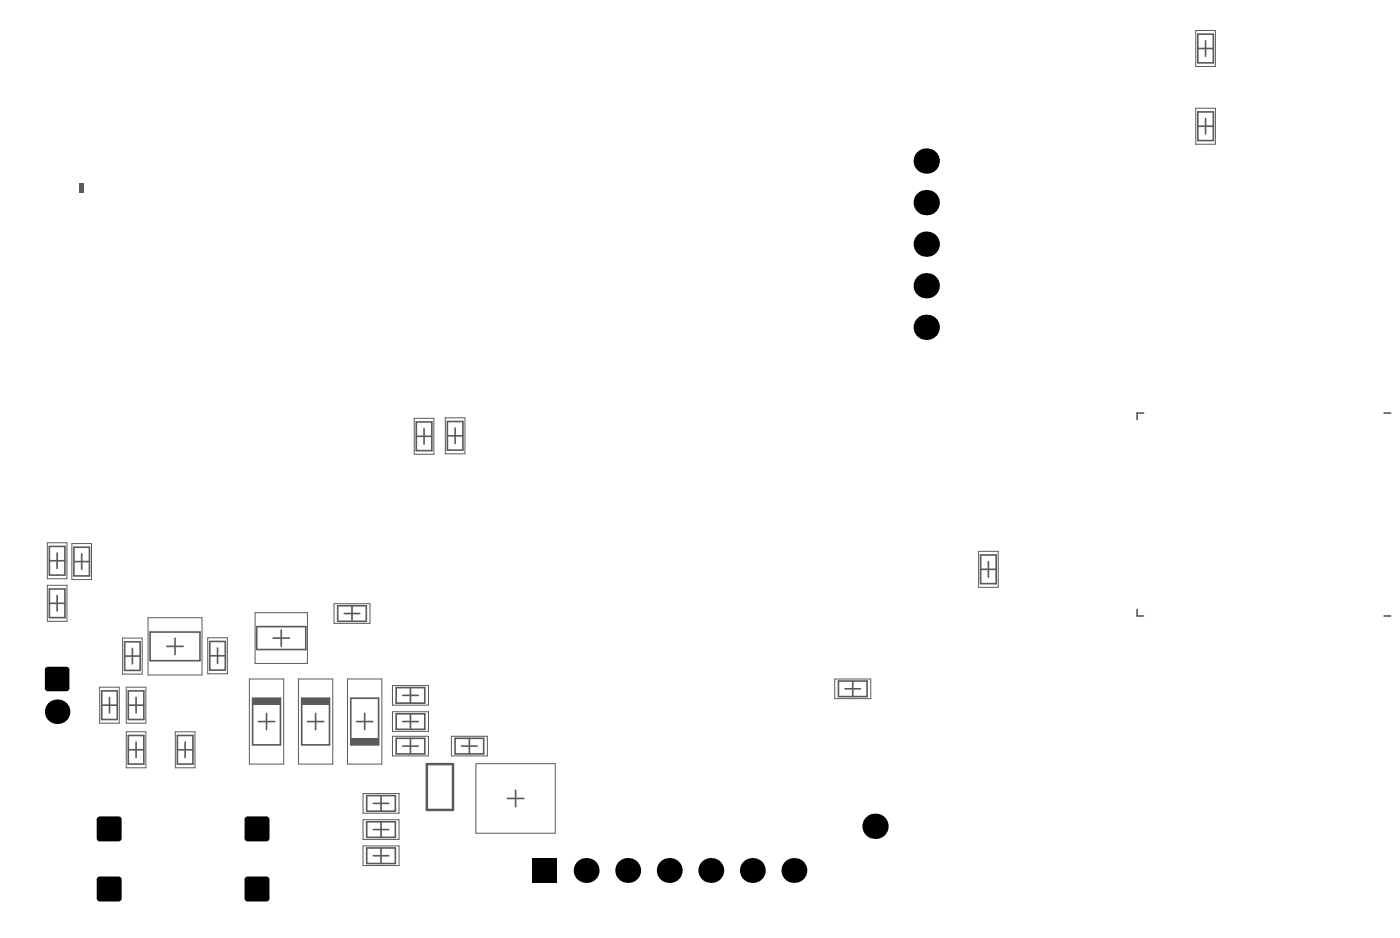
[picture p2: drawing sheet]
<svg xmlns="http://www.w3.org/2000/svg" width="285mm" height="191mm" viewBox="0 0 285 191" stroke-linecap="round" stroke-linejoin="round" font-family="sans-serif">
<path d="M232.8 84h-1.3v1.4M281.8 84h1.3M231.5 124v1.3h1.3M281.8 125.3h1.3" fill="none" stroke="#5a5a5a" stroke-width=".33"/>
<path d="M16.1 37.2h.9v2h-.9z" fill-rule="evenodd" fill="#5a5a5a"/>
<g fill="none" stroke="#5a5a5a" stroke-width=".2">
<path d="M243.5 6.2h4v7.3h-4zM243.5 22h4v7.3h-4zM84.3 85.1h4v7.3h-4zM90.7 85h4v7.3h-4zM9.6 119.1h4v7.3h-4zM9.6 110.4h4v7.4h-4zM14.6 110.6h4v7.3h-4zM199.2 112.2h4v7.3h-4zM20.3 139.8h4v7.3h-4zM25 129.8h4v7.4h-4zM25.7 139.8h4v7.3h-4zM30.1 125.7h11v11.6h-11z"/>
<path d="M42.3 129.8h4v7.3h-4zM50.8 138.2h7v17.3h-7zM51.9 124.7h10.7v10.3h-10.7zM60.8 138.2h7v17.3h-7zM68 122.8h7.3v4h-7.3zM70.8 138.2h6.9v17.3h-6.9zM79.9 139.5h7.3v4h-7.3zM170 138.2h7.3v4h-7.3zM25.7 148.9h4v7.3h-4zM35.7 148.9h4v7.3h-4zM79.9 144.8h7.3v4h-7.3zM79.9 149.8h7.3v4h-7.3z"/>
<path d="M91.9 149.8h7.3v4h-7.3zM96.9 155.4h16.2v14.1h-16.2zM73.9 161.5h7.3v4h-7.3zM73.9 166.8h7.3v4h-7.3zM73.9 172.1h7.3v4h-7.3z"/>
</g>
<g fill="none" stroke="#5a5a5a" stroke-width=".33">
<path d="M243.9 9.9h3.1M243.9 7h3.1v5.8h-3.1zM245.5 8.3v3.2M243.9 25.7h3.1M243.9 22.8h3.1v5.8h-3.1zM245.5 24.1v3.2M84.8 88.8h3.1M84.8 85.9h3.1v5.8h-3.1zM86.3 87.2v3.2M91.1 88.7h3.1M91.1 85.8h3.1v5.8h-3.1zM92.7 87.1v3.2"/>
<path d="M10.1 114.1h3.1M10.1 119.8h3.1v5.9h-3.1zM10.1 111.2h3.1v5.8h-3.1zM11.6 112.5v3.2M15.1 114.3h3.1M15.1 111.3h3.1v5.9h-3.1zM16.6 112.7v3.1M199.7 115.8h3.1M199.7 112.9h3.1v5.9h-3.1zM201.2 114.3v3.1M10.1 122.8h3.1M11.6 121.2v3.1"/>
<path d="M25.4 133.5h3.1M25.4 130.6h3.1v5.8h-3.1zM27 131.9v3.2M30.6 128.6h10.1v5.8h-10.1zM34 131.5h3.3M35.6 129.9v3.3M42.7 133.4h3.2M42.7 130.5h3.2v5.8h-3.2zM44.3 131.8v3.2M52.3 127.5h10v4.7h-10zM55.6 129.8h3.3M57.3 128.2v3.3"/>
<path d="M68.8 123.3h5.8v3.1h-5.8zM70.1 124.8h3.2M71.7 123.3v3.1M80.7 139.9h5.8v3.2h-5.8zM83.6 139.9v3.2M170.7 138.6h5.8v3.1h-5.8zM173.6 138.6v3.1M20.7 143.5h3.2M20.7 140.6h3.2v5.8h-3.2zM22.3 141.9v3.2M26.1 152.6h3.2M26.1 143.5h3.2"/>
<path d="M26.1 149.6h3.2v5.9h-3.2zM26.1 140.6h3.2v5.8h-3.2zM27.7 141.9v3.2M27.7 151v3.1M36.1 152.6h3.2M36.1 149.6h3.2v5.9h-3.2zM37.7 151v3.1M51.4 142.1h5.7v9.5h-5.7zM52.6 146.8h3.3M54.3 145.1v3.4M61.4 142.1h5.7v9.5h-5.7zM62.6 146.8h3.3"/>
<path d="M64.3 145.1v3.4M71.4 142.1h5.7v9.5h-5.7zM72.6 146.8h3.3M74.2 145.1v3.4M80.7 145.2h5.8v3.2h-5.8zM80.7 150.2h5.8v3.2h-5.8zM82 146.8h3.2M82 151.8h3.2M82 141.5h3.2M83.6 145.2v3.2M83.6 150.2v3.2M92.7 150.2h5.8v3.2h-5.8z"/>
<path d="M94 151.8h3.1M95.6 150.2v3.2M172 140.2h3.2M74.7 161.9h5.8v3.1h-5.8zM74.7 167.2h5.8v3.2h-5.8zM74.7 172.5h5.8v3.2h-5.8zM76 174.1h3.2M76 168.8h3.2M76 163.5h3.2M77.6 161.9v3.1M77.6 167.2v3.2M77.6 172.5v3.2"/>
<path d="M103.3 162.5h3.4M105 160.8v3.4"/>
</g>
<path d="M86.9 155.5h5.3v9.3h-5.3z" fill="none" stroke="#5a5a5a" stroke-width=".51"/>
<g fill="#5a5a5a">
<path d="M71.4 150.3h5.7v1.3h-5.7z" fill-rule="evenodd"/>
<path d="M51.4 142.1h5.7v1.2h-5.7z" fill-rule="evenodd"/>
<path d="M61.4 142.1h5.7v1.2h-5.7z" fill-rule="evenodd"/>
</g>
<g fill="#000">
<path d="M9.1 136.3h.7zM9.3 135.8l.5-.1v.6h-.7z"/>
<path d="M13.5 135.7v.6zM13.5 135.7a.62 .62 0 0 1 .6 .6h-.6z"/>
<path d="M9.8 140v.7zM9.1 140h.7v.7a.62 .62 0 0 1-.7-.7z"/>
<path d="M13.5 140h.6zM13.5 140h.6a.62 .62 0 0 1-.6 .7z"/>
<path d="M19.7 166.8h.6zM19.9 166.3l.4-.2v.7h-.6z"/>
<path d="M20.3 170.6v.6zM19.7 170.6h.6v.6a.63 .63 0 0 1-.6-.6z"/>
<path d="M19.7 179h.6zM19.9 178.5l.4-.2v.7h-.6z"/>
<path d="M24.1 166.1v.7zM24.1 166.1a.63 .63 0 0 1 .7 .7h-.7z"/>
<path d="M24.1 170.6h.7zM24.1 170.6h.7a.63 .63 0 0 1-.7 .6z"/>
<path d="M24.1 178.3v.7zM24.1 178.3a.63 .63 0 0 1 .7 .7h-.7z"/>
<path d="M49.8 179h.6zM50 178.5l.4-.2v.7h-.6z"/>
<path d="M49.8 166.8h.6zM50 166.3l.4-.2v.7h-.6z"/>
<path d="M50.4 170.6v.6zM49.8 170.6h.6v.6a.63 .63 0 0 1-.6-.6z"/>
<path d="M54.2 178.3v.7zM54.2 178.3a.63 .63 0 0 1 .7 .7h-.7z"/>
<path d="M54.2 166.1v.7zM54.2 166.1a.63 .63 0 0 1 .7 .7h-.7z"/>
<path d="M54.2 170.6h.7zM54.2 170.6h.7a.63 .63 0 0 1-.7 .6z"/>
<path d="M20.3 182.8v.6zM19.7 182.8h.6v.6a.63 .63 0 0 1-.6-.6z"/>
<path d="M24.1 182.8h.7zM24.1 182.8h.7a.63 .63 0 0 1-.7 .6z"/>
<path d="M50.4 182.8v.6zM49.8 182.8h.6v.6a.63 .63 0 0 1-.6-.6z"/>
<path d="M54.2 182.8h.7zM54.2 182.8h.7a.63 .63 0 0 1-.7 .6z"/>
<circle cx="188.6" cy="32.8" r="2.58"/>
<circle cx="188.6" cy="41.2" r="2.58"/>
<circle cx="188.6" cy="49.7" r="2.58"/>
<circle cx="188.6" cy="58.1" r="2.58"/>
<circle cx="188.6" cy="66.6" r="2.58"/>
<circle cx="11.6" cy="144.8" r="2.5"/>
<circle cx="119.3" cy="177.1" r="2.54"/>
<circle cx="127.8" cy="177.1" r="2.54"/>
<circle cx="136.3" cy="177.1" r="2.54"/>
<circle cx="144.7" cy="177.1" r="2.54"/>
<circle cx="153.2" cy="177.1" r="2.54"/>
<circle cx="161.6" cy="177.1" r="2.54"/>
<circle cx="178.2" cy="168.1" r="2.58"/>
</g>
<g fill="#000">
<path d="M9.1 136.3l.7-.6h3.7l.6 .6v3.7l-.6 .7h-3.7l-.7-.7z" fill-rule="evenodd"/>
<path d="M19.7 166.8l.6-.7h3.8l.7 .7v3.8l-.7 .6h-3.8l-.6-.6z" fill-rule="evenodd"/>
<path d="M19.7 179l.6-.7h3.8l.7 .7v3.8l-.7 .6h-3.8l-.6-.6z" fill-rule="evenodd"/>
<path d="M49.8 179l.6-.7h3.8l.7 .7v3.8l-.7 .6h-3.8l-.6-.6z" fill-rule="evenodd"/>
<path d="M49.8 166.8l.6-.7h3.8l.7 .7v3.8l-.7 .6h-3.8l-.6-.6z" fill-rule="evenodd"/>
<path d="M108.3 174.6h5.1v5.1h-5.1z" fill-rule="evenodd"/>
</g>
</svg>
